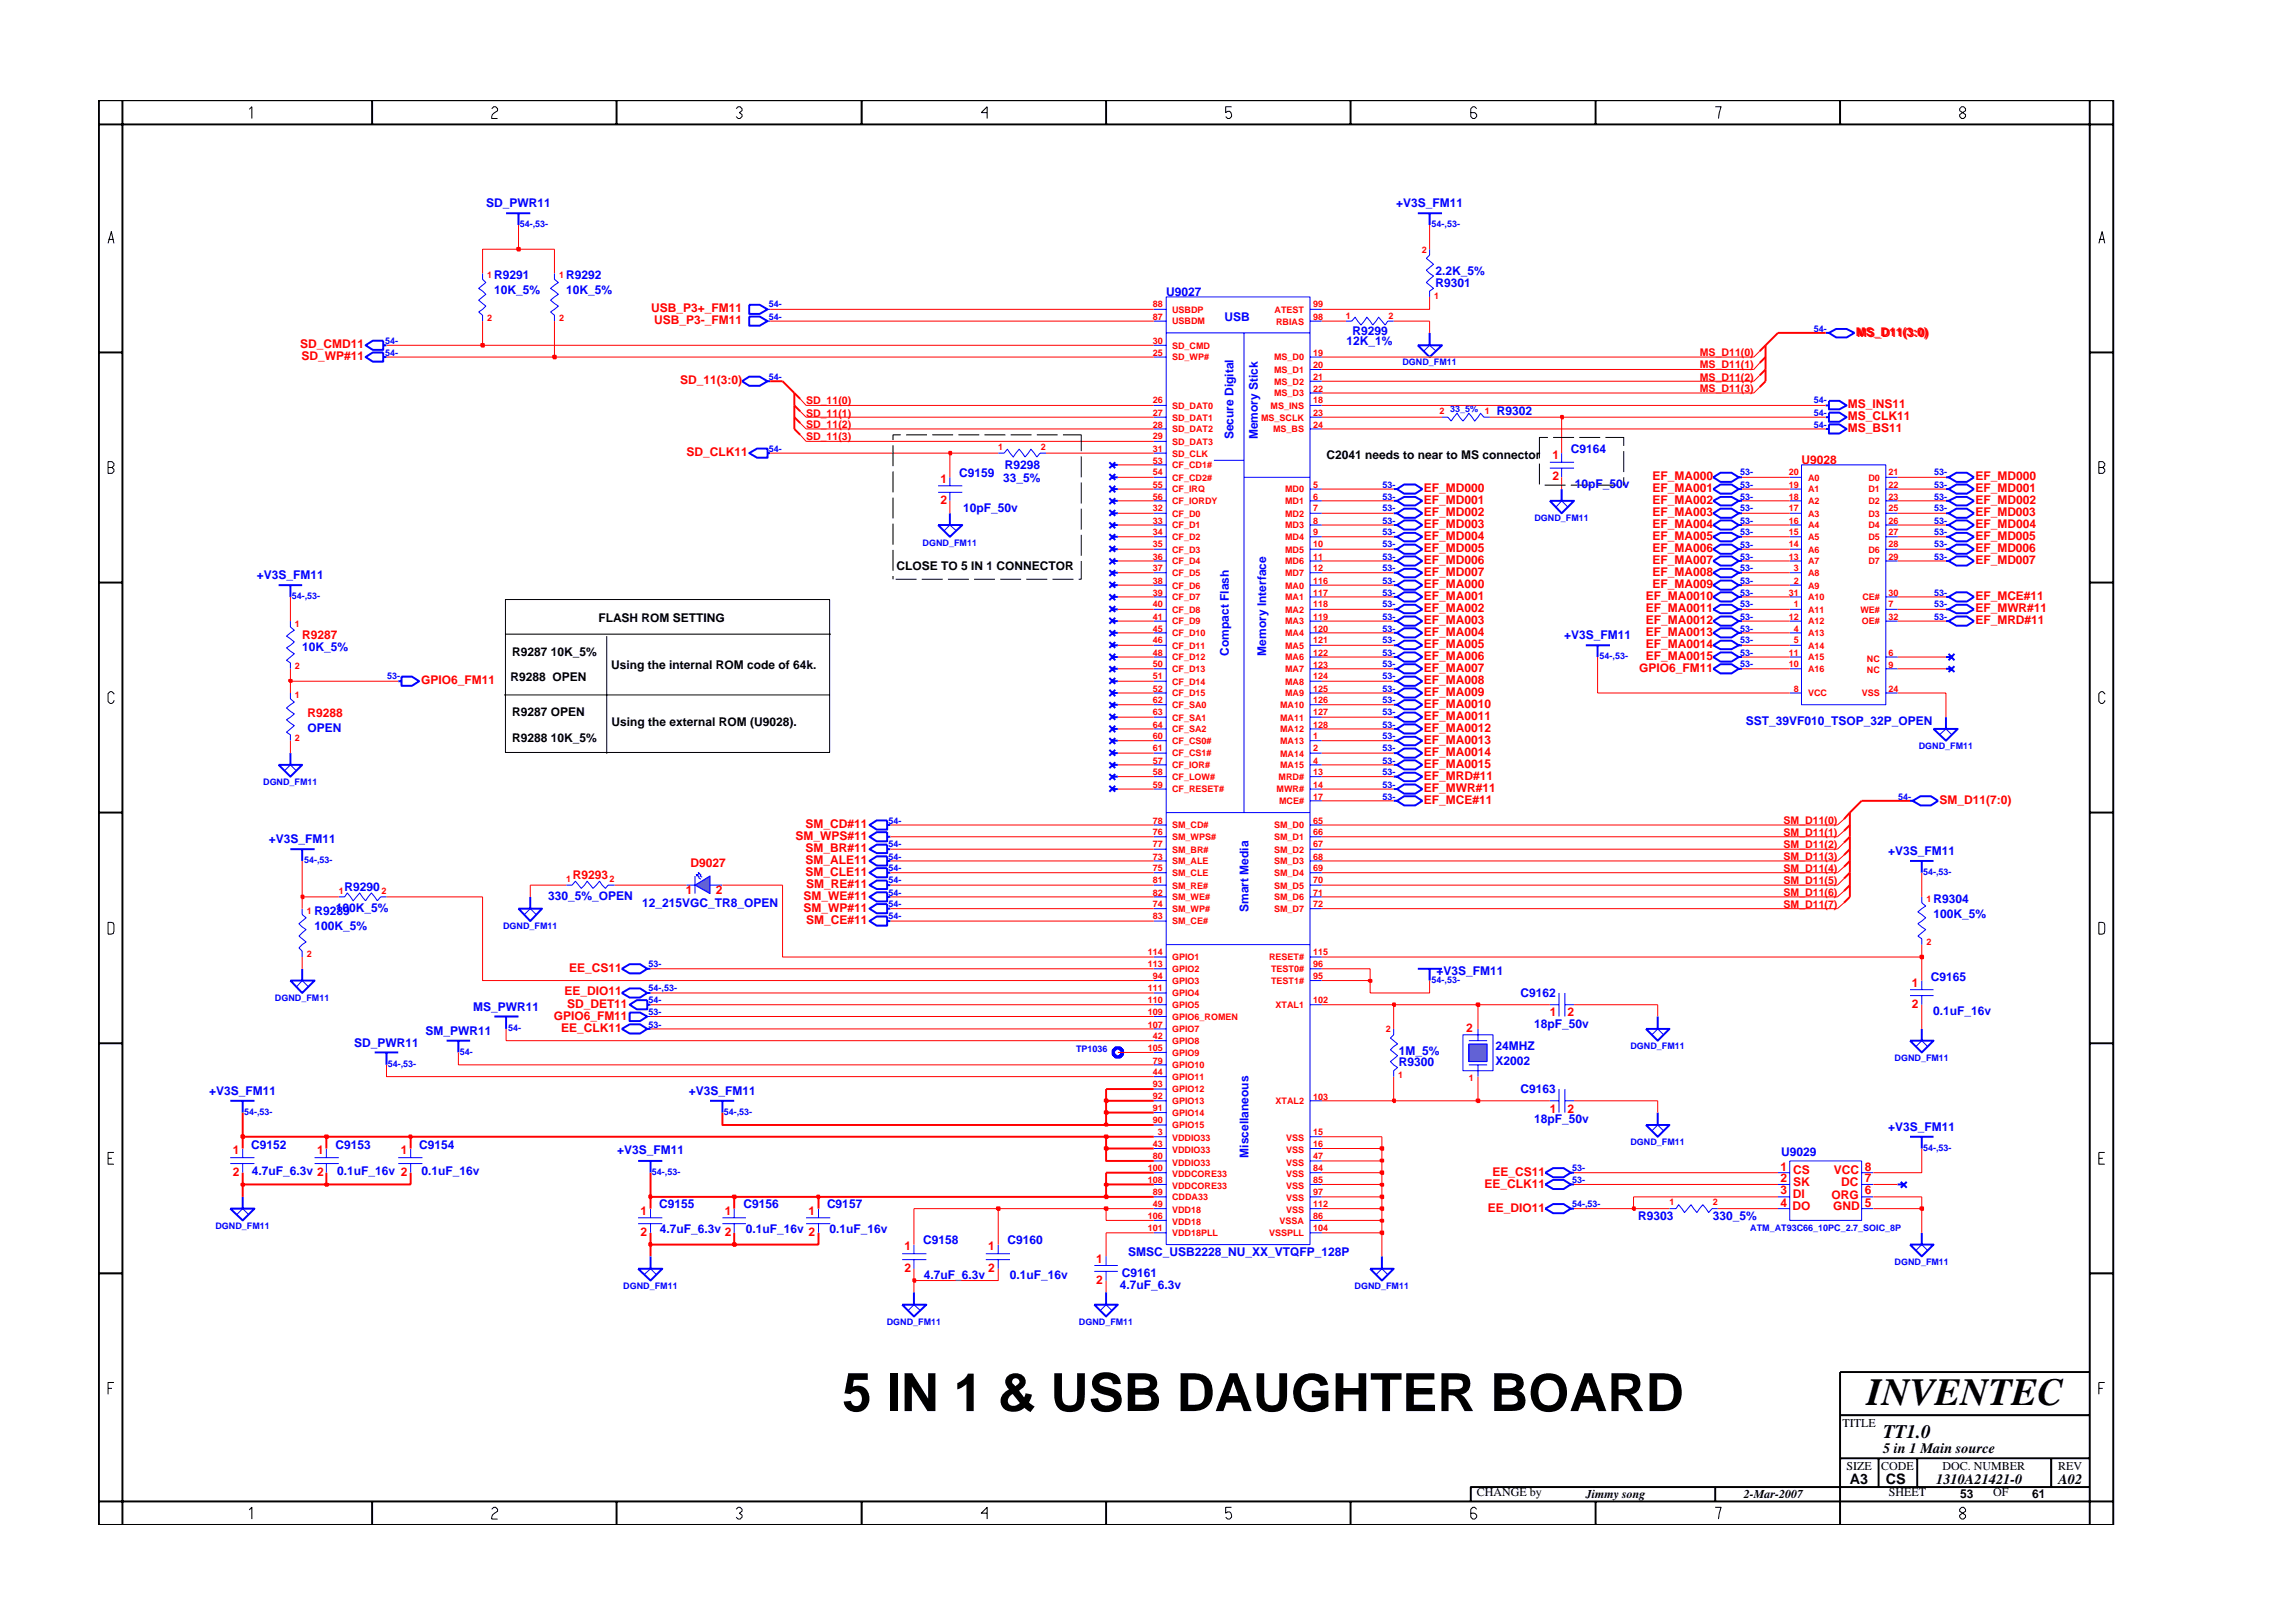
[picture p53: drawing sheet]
<svg xmlns="http://www.w3.org/2000/svg" width="297mm" height="210mm" viewBox="0 0 297 210" stroke-linecap="round" stroke-linejoin="round" font-family="sans-serif">
<defs><g id="words">
<text font-size="6.8" x="109.1" y="182.8">5 IN 1 &amp; USB DAUGHTER BOARD</text>
<text font-size="5" x="241.8" y="182">INVENTEC</text>
<text font-size="2.5" x="244" y="186.3">TT1.0</text>
<g font-size="1.9">
<text x="244" y="188.2">5 in 1 Main source</text>
<text x="239.6" y="192.2">A3</text>
<text x="244.3" y="192.3">CS</text>
<text x="250.8" y="192.2">1310A21421-0</text>
<text x="266.6" y="192.2">A02</text>
</g>
<g font-size="1.6" fill="#00f">
<text x="63" y="26.9">SD_PWR11</text>
<text x="180.9" y="26.9">+V3S_FM11</text>
<text x="186" y="35.6">2.2K_5%</text>
<text x="64" y="38.1">10K_5%</text>
<text x="64" y="36.2">R9291</text>
<text x="73.4" y="38.1">10K_5%</text>
<text x="73.4" y="36.2">R9292</text>
<text x="151.1" y="38.3">U9027</text>
<text x="158.6" y="41.6">USB</text>
<text x="186" y="37.2">R9301</text>
<text x="174.4" y="44.7">12K_1%</text>
<text x="175.2" y="43.5">R9299</text>
<text x="193.9" y="53.8">R9302</text>
<text x="159.8" y="56.9" transform="rotate(-90 159.8 56.9)">Secure Digital</text>
<text x="162.9" y="56.9" transform="rotate(-90 162.9 56.9)">Memory Stick</text>
<text x="203.5" y="58.7">C9164</text>
<text x="124.2" y="61.8">C9159</text>
<text x="129.9" y="62.4">33_5%</text>
<text x="130.2" y="60.8">R9298</text>
<text x="204" y="63.2">10pF_50v</text>
<text x="124.8" y="66.3">10pF_50v</text>
<text x="33.3" y="75">+V3S_FM11</text>
<text x="202.6" y="82.7">+V3S_FM11</text>
<text x="39.1" y="84.4">10K_5%</text>
<text x="159.2" y="84.9" transform="rotate(-90 159.2 84.9)">Compact Flash</text>
<text x="164" y="84.9" transform="rotate(-90 164 84.9)">Memory Interface</text>
<text x="39.8" y="94.9">OPEN</text>
<text x="226.2" y="93.9">SST_39VF010_TSOP_32P_OPEN</text>
<text x="34.8" y="109.2">+V3S_FM11</text>
<text x="244.6" y="110.8">+V3S_FM11</text>
<text x="40.8" y="118.5">R9289</text>
<text x="43.5" y="118.1">100K_5%</text>
<text x="44.6" y="115.4">R9290</text>
<text x="71" y="116.6">330_5%_OPEN</text>
<text x="83.2" y="117.5">12_215VGC_TR8_OPEN</text>
<text x="161.7" y="118.1" transform="rotate(-90 161.7 118.1)">Smart Media</text>
<text x="250.5" y="118.9">100K_5%</text>
<text x="250.5" y="117">R9304</text>
<text x="40.8" y="120.4">100K_5%</text>
<text x="61.3" y="130.9">MS_PWR11</text>
<text x="186.1" y="126.3">+V3S_FM11</text>
<text x="197" y="129.2">C9162</text>
<text x="250.1" y="127.1">C9165</text>
<text x="250.4" y="131.5">0.1uF_16v</text>
<text x="45.9" y="135.6">SD_PWR11</text>
<text x="55.1" y="134.1">SM_PWR11</text>
<text x="181.2" y="136.7">1M_5%</text>
<text x="193.7" y="136">24MHZ</text>
<text x="193.7" y="137.9">X2002</text>
<text x="198.8" y="133.1">18pF_50v</text>
<text x="27.1" y="141.8">+V3S_FM11</text>
<text x="89.2" y="141.8">+V3S_FM11</text>
<text x="181.2" y="138.1">R9300</text>
<text x="197" y="141.7">C9163</text>
<text x="32.5" y="148.8">C9152</text>
<text x="43.5" y="148.8">C9153</text>
<text x="54.3" y="148.8">C9154</text>
<text x="79.9" y="149.5">+V3S_FM11</text>
<text x="161.7" y="150" transform="rotate(-90 161.7 150)">Miscellaneous</text>
<text x="198.8" y="145.5">18pF_50v</text>
<text x="230.7" y="149.8">U9029</text>
<text x="244.6" y="146.5">+V3S_FM11</text>
<text x="32.6" y="152.2">4.7uF_6.3v 2</text>
<text x="43.7" y="152.2">0.1uF_16v 2</text>
<text x="54.6" y="152.2">0.1uF_16v</text>
<text x="85.4" y="156.6">C9155</text>
<text x="85.5" y="159.8">4.7uF_6.3v 2</text>
<text x="96.3" y="156.6">C9156</text>
<text x="96.6" y="159.8">0.1uF_16v 2</text>
<text x="107.1" y="156.6">C9157</text>
<text x="107.4" y="159.8">0.1uF_16v</text>
<text x="119.6" y="161.2">C9158</text>
<text x="130.5" y="161.2">C9160</text>
<text x="212.2" y="158.1">R9303</text>
<text x="221.9" y="158">330_5%</text>
<text x="119.7" y="165.7">4.7uF_6.3v</text>
<text x="130.8" y="165.7">0.1uF_16v</text>
<text x="145.1" y="167">4.7uF_6.3v</text>
<text x="145.3" y="165.4">C9161</text>
<text x="146.2" y="162.8">SMSC_USB2228_NU_XX_VTQFP_128P</text>
</g>
<g font-size="1.6" fill="#f00">
<text x="84.3" y="40.4">USB_P3+_FM11</text>
<text x="38.9" y="45.1">SD_CMD11</text>
<text x="39.1" y="46.7">SD_WP#11</text>
<text x="84.7" y="42">USB_P3-_FM11</text>
<text x="240.4" y="43.5">MS_D11(3:0)</text>
<text x="88.1" y="49.8">SD_11(3:0)</text>
<text x="239.4" y="52.8">MS_INS11</text>
<text x="88.9" y="59.1">SD_CLK11</text>
<text x="201.1" y="59.5">1</text>
<text x="239.4" y="54.5">MS_CLK11</text>
<text x="239.4" y="56">MS_BS11</text>
<text x="121.8" y="62.6">1</text>
<text x="121.8" y="65.3">2</text>
<text x="184.4" y="63.8">EF_MD000</text>
<text x="184.4" y="65.3">EF_MD001</text>
<text x="201.1" y="62.2">2</text>
<text x="214.1" y="62.2">EF_MA000</text>
<text x="214.1" y="65.3">EF_MA002</text>
<text x="214.1" y="63.8">EF_MA001</text>
<text x="233.4" y="60.1">U9028</text>
<text x="255.9" y="63.8">EF_MD001</text>
<text x="255.9" y="62.2">EF_MD000</text>
<text x="255.9" y="65.3">EF_MD002</text>
<text x="184.4" y="66.8">EF_MD002</text>
<text x="184.4" y="70">EF_MD004</text>
<text x="184.4" y="71.5">EF_MD005</text>
<text x="184.4" y="68.4">EF_MD003</text>
<text x="214.1" y="70">EF_MA005</text>
<text x="214.1" y="71.5">EF_MA006</text>
<text x="214.1" y="68.4">EF_MA004</text>
<text x="214.1" y="66.8">EF_MA003</text>
<text x="255.9" y="71.5">EF_MD006</text>
<text x="255.9" y="70">EF_MD005</text>
<text x="255.9" y="66.8">EF_MD003</text>
<text x="255.9" y="68.4">EF_MD004</text>
<text x="184.4" y="73.1">EF_MD006</text>
<text x="184.4" y="74.6">EF_MD007</text>
<text x="184.4" y="77.7">EF_MA001</text>
<text x="184.4" y="76.2">EF_MA000</text>
<text x="213.2" y="77.7">EF_MA0010</text>
<text x="214.1" y="76.2">EF_MA009</text>
<text x="214.1" y="74.6">EF_MA008</text>
<text x="214.1" y="73.1">EF_MA007</text>
<text x="255.9" y="73.1">EF_MD007</text>
<text x="255.9" y="77.7">EF_MCE#11</text>
<text x="39.1" y="82.7">R9287</text>
<text x="184.4" y="80.9">EF_MA003</text>
<text x="184.4" y="82.4">EF_MA004</text>
<text x="184.4" y="79.3">EF_MA002</text>
<text x="184.4" y="83.9">EF_MA005</text>
<text x="213.2" y="80.9">EF_MA0012</text>
<text x="213.2" y="83.9">EF_MA0014</text>
<text x="213.2" y="82.4">EF_MA0013</text>
<text x="213.2" y="79.3">EF_MA0011</text>
<text x="255.9" y="79.3">EF_MWR#11</text>
<text x="255.9" y="80.9">EF_MRD#11</text>
<text x="54.6" y="88.6">GPIO6_FM11</text>
<text x="184.4" y="85.5">EF_MA006</text>
<text x="184.4" y="87.1">EF_MA007</text>
<text x="184.4" y="88.6">EF_MA008</text>
<text x="212.4" y="87.1">GPIO6_FM11</text>
<text x="213.2" y="85.5">EF_MA0015</text>
<text x="39.8" y="92.9">R9288</text>
<text x="184.4" y="90.2">EF_MA009</text>
<text x="184.4" y="91.7">EF_MA0010</text>
<text x="184.4" y="93.2">EF_MA0011</text>
<text x="184.4" y="94.8">EF_MA0012</text>
<text x="184.4" y="96.4">EF_MA0013</text>
<text x="184.4" y="97.9">EF_MA0014</text>
<text x="184.4" y="99.5">EF_MA0015</text>
<text x="184.4" y="101">EF_MRD#11</text>
<text x="104.4" y="107.3">SM_CD#11</text>
<text x="184.4" y="102.6">EF_MWR#11</text>
<text x="184.4" y="104.2">EF_MCE#11</text>
<text x="251.2" y="104.2">SM_D11(7:0)</text>
<text x="74.2" y="113.8">R9293</text>
<text x="89.4" y="112.4">D9027</text>
<text x="103.1" y="108.8">SM_WPS#11</text>
<text x="104.4" y="113.5">SM_CLE11</text>
<text x="104.4" y="111.9">SM_ALE11</text>
<text x="104.4" y="110.3">SM_BR#11</text>
<text x="88.8" y="115.8">1</text>
<text x="92.7" y="115.8">2</text>
<text x="104.1" y="118.1">SM_WP#11</text>
<text x="104.1" y="116.6">SM_WE#11</text>
<text x="104.4" y="119.7">SM_CE#11</text>
<text x="104.4" y="115">SM_RE#11</text>
<text x="73.7" y="125.9">EE_CS11</text>
<text x="73.1" y="129">EE_DIO11</text>
<text x="73.5" y="130.6">SD_DET11</text>
<text x="200.8" y="131.7">1</text>
<text x="203" y="131.7">2</text>
<text x="247.7" y="127.9">1</text>
<text x="247.7" y="130.6">2</text>
<text x="71.7" y="132.1">GPIO6_FM11</text>
<text x="72.7" y="133.7">EE_CLK11</text>
<text x="189.9" y="133.7">2</text>
<text x="30.2" y="149.5">1</text>
<text x="41.1" y="149.6">1</text>
<text x="51.9" y="149.5">1</text>
<text x="200.8" y="144.1">1</text>
<text x="203" y="144.1">2</text>
<text x="30.2" y="152.3">2</text>
<text x="192.3" y="153.9">EE_CLK11</text>
<text x="193.4" y="152.3">EE_CS11</text>
<text x="230.7" y="151.7">1</text>
<text x="230.7" y="153.2">2</text>
<text x="230.7" y="154.7">3</text>
<text x="232.3" y="155.2">DI</text>
<text x="232.3" y="152.1">CS</text>
<text x="232.3" y="153.7">SK</text>
<text x="237.3" y="155.3">ORG</text>
<text x="237.6" y="152.1">VCC</text>
<text x="238.5" y="153.7">DC</text>
<text x="241.6" y="153.2">7</text>
<text x="241.6" y="154.7">6</text>
<text x="241.6" y="151.7">8</text>
<text x="83" y="157.3">1</text>
<text x="83" y="160.1">2</text>
<text x="93.9" y="157.3">1</text>
<text x="104.7" y="157.3">1</text>
<text x="117.2" y="162">1</text>
<text x="128" y="162">1</text>
<text x="192.8" y="157">EE_DIO11</text>
<text x="230.7" y="156.4">4</text>
<text x="232.2" y="156.7">DO</text>
<text x="237.5" y="156.7">GND</text>
<text x="241.6" y="156.3">5</text>
<text x="117.2" y="164.8">2</text>
<text x="128" y="164.8">2</text>
<text x="142" y="163.6">1</text>
<text x="142" y="166.3">2</text>
</g>
<g font-size="1.6">
<text x="171.8" y="59.5">C2041 needs to near to MS connector</text>
<text x="116.1" y="73.8">CLOSE TO 5 IN 1 CONNECTOR</text>
<text x="77.5" y="80.6">FLASH ROM SETTING</text>
<text x="66.1" y="88.2">R9288 OPEN</text>
<text x="66.3" y="84.9">R9287 10K_5%</text>
<text x="79.2" y="86.7">Using the internal ROM code of 64k.</text>
<text x="66.4" y="92.8">R9287 OPEN</text>
<text x="79.2" y="94.1">Using the external ROM (U9028).</text>
<text x="66.3" y="96.1">R9288 10K_5%</text>
<text x="238.7" y="184.8">TITLE</text>
<text x="239.2" y="190.4">SIZE</text>
<text x="243.7" y="190.4">CODE</text>
<text x="251.6" y="190.4">DOC. NUMBER</text>
<text x="266.6" y="190.4">REV</text>
<text x="191.3" y="193.9">CHANGE by</text>
<text x="205.4" y="194.1">Jimmy song</text>
<text x="225.9" y="194.1">2-Mar-2007</text>
<text x="244.7" y="193.9">SHEET</text>
<text x="253.9" y="194.1">53</text>
<text x="258.2" y="193.9">OF</text>
<text x="263.3" y="194.1">61</text>
</g>
<g font-size="1.4" fill="#f00">
<text x="220.2" y="47.7">MS_D11(1)</text>
<text x="220.2" y="46.2">MS_D11(0)</text>
<text x="104.4" y="54">SD_11(1)</text>
<text x="104.4" y="52.4">SD_11(0)</text>
<text x="220.2" y="50.8">MS_D11(3)</text>
<text x="220.2" y="49.3">MS_D11(2)</text>
<text x="104.4" y="57">SD_11(3)</text>
<text x="104.4" y="55.5">SD_11(2)</text>
<text x="231" y="106.8">SM_D11(0)</text>
<text x="231" y="113">SM_D11(4)</text>
<text x="231" y="111.4">SM_D11(3)</text>
<text x="231" y="109.8">SM_D11(2)</text>
<text x="231" y="108.3">SM_D11(1)</text>
<text x="231" y="117.6">SM_D11(7)</text>
<text x="231" y="116.1">SM_D11(6)</text>
<text x="231" y="114.5">SM_D11(5)</text>
</g>
<g font-size="1.2" fill="#00f">
<text x="67.3" y="29.4">54-,53-</text>
<text x="185.4" y="29.4">54-,53-</text>
<text x="99.6" y="39.8">54-</text>
<text x="99.6" y="41.4">54-</text>
<text x="49.9" y="46.1">54-</text>
<text x="49.9" y="44.6">54-</text>
<text x="181.7" y="47.3">DGND_FM11</text>
<text x="235" y="43">54-</text>
<text x="99.6" y="49.2">54-</text>
<text x="187.9" y="53.4">33_5%</text>
<text x="235" y="52.3">54-</text>
<text x="235" y="53.9">54-</text>
<text x="99.6" y="58.5">54-</text>
<text x="235" y="55.4">54-</text>
<text x="179.1" y="64.7">53-</text>
<text x="179.1" y="63.2">53-</text>
<text x="225.4" y="64.7">53-</text>
<text x="225.4" y="63.2">53-</text>
<text x="225.4" y="61.6">53-</text>
<text x="250.6" y="64.7">53-</text>
<text x="250.6" y="61.6">53-</text>
<text x="250.6" y="63.2">53-</text>
<text x="119.5" y="70.7">DGND_FM11</text>
<text x="179.1" y="69.4">53-</text>
<text x="179.1" y="66.2">53-</text>
<text x="179.1" y="70.9">53-</text>
<text x="179.1" y="67.8">53-</text>
<text x="198.8" y="67.5">DGND_FM11</text>
<text x="225.4" y="66.2">53-</text>
<text x="225.4" y="67.8">53-</text>
<text x="225.4" y="69.4">53-</text>
<text x="225.4" y="71">53-</text>
<text x="250.6" y="70.9">53-</text>
<text x="250.6" y="66.2">53-</text>
<text x="250.6" y="67.8">53-</text>
<text x="250.6" y="69.4">53-</text>
<text x="37.8" y="77.6">54-,53-</text>
<text x="179.1" y="74">53-</text>
<text x="179.1" y="72.5">53-</text>
<text x="179.1" y="75.6">53-</text>
<text x="179.1" y="77.2">53-</text>
<text x="225.4" y="74">53-</text>
<text x="225.4" y="77.2">53-</text>
<text x="225.4" y="75.6">53-</text>
<text x="225.4" y="72.5">53-</text>
<text x="250.6" y="72.5">53-</text>
<text x="250.6" y="77.2">53-</text>
<text x="179.1" y="78.7">53-</text>
<text x="179.1" y="83.3">53-</text>
<text x="179.1" y="81.8">53-</text>
<text x="179.1" y="80.3">53-</text>
<text x="225.4" y="83.3">53-</text>
<text x="225.4" y="81.8">53-</text>
<text x="225.4" y="80.3">53-</text>
<text x="225.4" y="78.7">53-</text>
<text x="250.6" y="78.7">53-</text>
<text x="250.6" y="80.3">53-</text>
<text x="50.2" y="88">53-</text>
<text x="179.1" y="86.5">53-</text>
<text x="179.1" y="88">53-</text>
<text x="179.1" y="84.9">53-</text>
<text x="179.1" y="89.6">53-</text>
<text x="207.2" y="85.4">54-,53-</text>
<text x="225.4" y="84.9">53-</text>
<text x="225.4" y="86.5">53-</text>
<text x="179.1" y="94.3">53-</text>
<text x="179.1" y="95.8">53-</text>
<text x="179.1" y="91.1">53-</text>
<text x="179.1" y="92.7">53-</text>
<text x="34.1" y="101.7">DGND_FM11</text>
<text x="179.1" y="100.4">53-</text>
<text x="179.1" y="97.3">53-</text>
<text x="179.1" y="98.9">53-</text>
<text x="248.6" y="97.1">DGND_FM11</text>
<text x="115.1" y="106.7">54-</text>
<text x="179.1" y="102.1">53-</text>
<text x="179.1" y="103.6">53-</text>
<text x="245.9" y="103.6">54-</text>
<text x="39.4" y="111.8">54-,53-</text>
<text x="115.1" y="112.9">54-</text>
<text x="115.1" y="109.8">54-</text>
<text x="115.1" y="111.4">54-</text>
<text x="249.1" y="113.3">54-,53-</text>
<text x="115.1" y="116">54-</text>
<text x="115.1" y="117.5">54-</text>
<text x="115.1" y="119.1">54-</text>
<text x="115.1" y="114.4">54-</text>
<text x="65.2" y="120.4">DGND_FM11</text>
<text x="84" y="125.3">53-</text>
<text x="35.6" y="129.7">DGND_FM11</text>
<text x="84" y="128.4">54-,53-</text>
<text x="84" y="130">54-</text>
<text x="84" y="131.5">53-</text>
<text x="185.4" y="127.4">54-,53-</text>
<text x="59.5" y="136.7">54-</text>
<text x="65.8" y="133.6">54-</text>
<text x="84" y="133.1">53-</text>
<text x="139.4" y="136.3">TP1036</text>
<text x="211.2" y="135.9">DGND_FM11</text>
<text x="245.4" y="137.5">DGND_FM11</text>
<text x="50.2" y="138.2">54-,53-</text>
<text x="31.6" y="144.4">54-,53-</text>
<text x="93.8" y="144.4">54-,53-</text>
<text x="211.2" y="148.3">DGND_FM11</text>
<text x="249.1" y="149.1">54-,53-</text>
<text x="84.4" y="152.2">54-,53-</text>
<text x="203.7" y="153.3">53-</text>
<text x="203.7" y="151.8">53-</text>
<text x="27.9" y="159.2">DGND_FM11</text>
<text x="203.7" y="156.4">54-,53-</text>
<text x="226.7" y="159.5">ATM_AT93C66_10PC_2.7_SOIC_8P</text>
<text x="80.7" y="166.9">DGND_FM11</text>
<text x="175.5" y="166.9">DGND_FM11</text>
<text x="245.4" y="163.9">DGND_FM11</text>
<text x="114.9" y="171.6">DGND_FM11</text>
<text x="139.8" y="171.6">DGND_FM11</text>
</g>
<g font-size="1.2" fill="#f00">
<text x="184.2" y="32.7">2</text>
<text x="63.1" y="36">1</text>
<text x="63.1" y="41.6">2</text>
<text x="72.4" y="36">1</text>
<text x="72.4" y="41.6">2</text>
<text x="149.4" y="41.4">87</text>
<text x="149.4" y="39.8">88</text>
<text x="151.8" y="40.5">USBDP</text>
<text x="165.1" y="40.5">ATEST</text>
<text x="170.1" y="41.4">98</text>
<text x="170.1" y="39.8">99</text>
<text x="174.4" y="41.3">1</text>
<text x="179.9" y="41.3">2</text>
<text x="185.8" y="38.7">1</text>
<text x="149.4" y="46.1">25</text>
<text x="149.4" y="44.6">30</text>
<text x="151.8" y="46.7">SD_WP#</text>
<text x="151.8" y="45.2">SD_CMD</text>
<text x="151.8" y="42">USBDM</text>
<text x="165.1" y="46.7">MS_D0</text>
<text x="165.3" y="42">RBIAS</text>
<text x="170.1" y="47.6">20</text>
<text x="170.1" y="46.1">19</text>
<text x="149.4" y="52.3">26</text>
<text x="149.4" y="53.9">27</text>
<text x="151.8" y="53">SD_DAT0</text>
<text x="164.6" y="53">MS_INS</text>
<text x="165.1" y="48.3">MS_D1</text>
<text x="165.1" y="49.8">MS_D2</text>
<text x="165.1" y="51.4">MS_D3</text>
<text x="170.1" y="49.2">21</text>
<text x="170.1" y="50.7">22</text>
<text x="170.1" y="52.3">18</text>
<text x="170.1" y="53.9">23</text>
<text x="186.5" y="53.6">2</text>
<text x="192.3" y="53.6">1</text>
<text x="129.3" y="58.3">1</text>
<text x="134.8" y="58.3">2</text>
<text x="149.4" y="55.4">28</text>
<text x="149.4" y="56.9">29</text>
<text x="149.4" y="58.5">31</text>
<text x="151.8" y="54.5">SD_DAT1</text>
<text x="151.8" y="56">SD_DAT2</text>
<text x="151.8" y="57.6">SD_DAT3</text>
<text x="151.8" y="59.1">SD_CLK</text>
<text x="163.4" y="54.5">MS_SCLK</text>
<text x="164.9" y="56">MS_BS</text>
<text x="170.1" y="55.4">24</text>
<text x="149.4" y="60.1">53</text>
<text x="149.4" y="61.6">54</text>
<text x="149.4" y="64.7">56</text>
<text x="149.4" y="63.2">55</text>
<text x="151.8" y="60.7">CF_CD1#</text>
<text x="151.8" y="62.3">CF_CD2#</text>
<text x="151.8" y="65.3">CF_IORDY</text>
<text x="151.8" y="63.8">CF_IRQ</text>
<text x="166.5" y="63.8">MD0</text>
<text x="166.5" y="65.3">MD1</text>
<text x="170.1" y="63.2">5</text>
<text x="170.1" y="64.7">6</text>
<text x="231.7" y="64.7">18</text>
<text x="231.7" y="61.6">20</text>
<text x="231.7" y="63.2">19</text>
<text x="234.2" y="63.8">A1</text>
<text x="234.2" y="65.3">A2</text>
<text x="234.2" y="62.3">A0</text>
<text x="242" y="63.8">D1</text>
<text x="242" y="65.3">D2</text>
<text x="242" y="62.3">D0</text>
<text x="244.6" y="63.2">22</text>
<text x="244.6" y="64.7">23</text>
<text x="244.6" y="61.6">21</text>
<text x="149.4" y="69.4">34</text>
<text x="149.4" y="70.9">35</text>
<text x="149.4" y="66.2">32</text>
<text x="149.4" y="67.8">33</text>
<text x="151.8" y="71.6">CF_D3</text>
<text x="151.8" y="66.9">CF_D0</text>
<text x="151.8" y="68.5">CF_D1</text>
<text x="151.8" y="70">CF_D2</text>
<text x="166.5" y="66.9">MD2</text>
<text x="166.5" y="68.5">MD3</text>
<text x="166.5" y="70">MD4</text>
<text x="166.5" y="71.6">MD5</text>
<text x="170.1" y="66.2">7</text>
<text x="170.1" y="67.8">8</text>
<text x="170.1" y="69.4">9</text>
<text x="170.1" y="70.9">10</text>
<text x="231.7" y="66.2">17</text>
<text x="231.7" y="67.8">16</text>
<text x="231.7" y="69.4">15</text>
<text x="231.7" y="70.9">14</text>
<text x="234.2" y="66.9">A3</text>
<text x="234.2" y="68.5">A4</text>
<text x="234.2" y="70">A5</text>
<text x="234.2" y="71.6">A6</text>
<text x="242" y="66.9">D3</text>
<text x="242" y="68.5">D4</text>
<text x="242" y="70">D5</text>
<text x="242" y="71.6">D6</text>
<text x="244.6" y="66.2">25</text>
<text x="244.6" y="67.8">26</text>
<text x="244.6" y="69.4">27</text>
<text x="244.6" y="70.9">28</text>
<text x="149.4" y="72.5">36</text>
<text x="149.4" y="74">37</text>
<text x="149.4" y="75.6">38</text>
<text x="149.4" y="77.2">39</text>
<text x="151.8" y="73.1">CF_D4</text>
<text x="151.8" y="74.6">CF_D5</text>
<text x="151.8" y="76.2">CF_D6</text>
<text x="151.8" y="77.8">CF_D7</text>
<text x="166.5" y="73.1">MD6</text>
<text x="166.5" y="74.6">MD7</text>
<text x="166.5" y="76.2">MA0</text>
<text x="166.5" y="77.8">MA1</text>
<text x="170.1" y="72.5">11</text>
<text x="170.1" y="74">12</text>
<text x="170.1" y="75.6">116</text>
<text x="170.1" y="77.2">117</text>
<text x="231.7" y="72.5">13</text>
<text x="231.7" y="77.2">31</text>
<text x="232.4" y="74">3</text>
<text x="232.4" y="75.6">2</text>
<text x="234.2" y="77.8">A10</text>
<text x="234.2" y="73.1">A7</text>
<text x="234.2" y="74.6">A8</text>
<text x="234.2" y="76.2">A9</text>
<text x="241.3" y="77.8">CE#</text>
<text x="242" y="73.1">D7</text>
<text x="244.6" y="72.5">29</text>
<text x="244.6" y="77.2">30</text>
<text x="38.2" y="81.2">1</text>
<text x="149.4" y="78.7">40</text>
<text x="149.4" y="80.3">41</text>
<text x="149.4" y="81.8">45</text>
<text x="149.4" y="83.3">46</text>
<text x="151.8" y="82.4">CF_D10</text>
<text x="151.8" y="79.4">CF_D8</text>
<text x="151.8" y="80.9">CF_D9</text>
<text x="166.5" y="79.4">MA2</text>
<text x="166.5" y="80.9">MA3</text>
<text x="166.5" y="82.4">MA4</text>
<text x="170.1" y="78.7">118</text>
<text x="170.1" y="80.3">119</text>
<text x="170.1" y="81.8">120</text>
<text x="170.1" y="83.3">121</text>
<text x="231.7" y="80.3">12</text>
<text x="232.4" y="78.7">1</text>
<text x="232.4" y="81.8">4</text>
<text x="232.4" y="83.3">5</text>
<text x="234.2" y="79.4">A11</text>
<text x="234.2" y="80.9">A12</text>
<text x="234.2" y="82.4">A13</text>
<text x="241" y="79.4">WE#</text>
<text x="241.2" y="80.9">OE#</text>
<text x="244.6" y="80.3">32</text>
<text x="244.6" y="78.7">7</text>
<text x="38.2" y="86.6">2</text>
<text x="149.4" y="84.9">48</text>
<text x="149.4" y="86.5">50</text>
<text x="149.4" y="88">51</text>
<text x="149.4" y="89.6">52</text>
<text x="151.8" y="84">CF_D11</text>
<text x="151.8" y="85.6">CF_D12</text>
<text x="151.8" y="87.1">CF_D13</text>
<text x="151.8" y="88.7">CF_D14</text>
<text x="166.5" y="84">MA5</text>
<text x="166.5" y="85.6">MA6</text>
<text x="166.5" y="87.1">MA7</text>
<text x="166.5" y="88.7">MA8</text>
<text x="170.1" y="84.9">122</text>
<text x="170.1" y="86.5">123</text>
<text x="170.1" y="88">124</text>
<text x="170.1" y="89.6">125</text>
<text x="231.7" y="86.5">10</text>
<text x="231.7" y="84.9">11</text>
<text x="232.4" y="89.6">8</text>
<text x="234.2" y="84">A14</text>
<text x="234.2" y="85.6">A15</text>
<text x="234.2" y="87.1">A16</text>
<text x="241.8" y="85.7">NC</text>
<text x="241.8" y="87.2">NC</text>
<text x="244.6" y="89.6">24</text>
<text x="244.6" y="86.5">9</text>
<text x="244.6" y="84.9">6</text>
<text x="38.2" y="90.5">1</text>
<text x="38.2" y="96">2</text>
<text x="149.4" y="95.8">60</text>
<text x="149.4" y="94.3">64</text>
<text x="149.4" y="91.1">62</text>
<text x="149.4" y="92.7">63</text>
<text x="151.8" y="91.7">CF_SA0</text>
<text x="151.8" y="93.3">CF_SA1</text>
<text x="151.8" y="94.9">CF_SA2</text>
<text x="151.8" y="90.2">CF_D15</text>
<text x="165.8" y="91.7">MA10</text>
<text x="165.8" y="93.3">MA11</text>
<text x="165.8" y="94.9">MA12</text>
<text x="166.5" y="90.2">MA9</text>
<text x="170.1" y="91.1">126</text>
<text x="170.1" y="92.7">127</text>
<text x="170.1" y="94.3">128</text>
<text x="170.1" y="95.8">1</text>
<text x="234.2" y="90.2">VCC</text>
<text x="241.2" y="90.2">VSS</text>
<text x="149.4" y="97.3">61</text>
<text x="149.4" y="98.9">57</text>
<text x="149.4" y="100.4">58</text>
<text x="151.8" y="96.4">CF_CS0#</text>
<text x="151.8" y="98">CF_CS1#</text>
<text x="151.8" y="99.5">CF_IOR#</text>
<text x="151.8" y="101.1">CF_LOW#</text>
<text x="165.6" y="101.1">MRD#</text>
<text x="165.8" y="96.4">MA13</text>
<text x="165.8" y="98">MA14</text>
<text x="165.8" y="99.5">MA15</text>
<text x="170.1" y="100.4">13</text>
<text x="170.1" y="97.3">2</text>
<text x="170.1" y="98.9">4</text>
<text x="149.4" y="106.7">78</text>
<text x="149.4" y="102.1">59</text>
<text x="151.8" y="107.3">SM_CD#</text>
<text x="151.8" y="102.7">CF_RESET#</text>
<text x="165.1" y="107.3">SM_D0</text>
<text x="165.4" y="102.7">MWR#</text>
<text x="165.7" y="104.2">MCE#</text>
<text x="170.1" y="106.7">65</text>
<text x="170.1" y="102.1">14</text>
<text x="170.1" y="103.6">17</text>
<text x="149.4" y="111.4">73</text>
<text x="149.4" y="109.8">77</text>
<text x="149.4" y="112.9">75</text>
<text x="149.4" y="108.2">76</text>
<text x="151.8" y="108.8">SM_WPS#</text>
<text x="151.8" y="112">SM_ALE</text>
<text x="151.8" y="110.4">SM_BR#</text>
<text x="151.8" y="113.5">SM_CLE</text>
<text x="165.1" y="108.8">SM_D1</text>
<text x="165.1" y="110.4">SM_D2</text>
<text x="165.1" y="112">SM_D3</text>
<text x="165.1" y="113.5">SM_D4</text>
<text x="170.1" y="108.2">66</text>
<text x="170.1" y="109.8">67</text>
<text x="170.1" y="111.4">68</text>
<text x="170.1" y="112.9">69</text>
<text x="39.7" y="118.4">1</text>
<text x="43.9" y="115.8">1</text>
<text x="49.4" y="115.8">2</text>
<text x="73.3" y="114.2">1</text>
<text x="79" y="114.2">2</text>
<text x="149.4" y="114.4">81</text>
<text x="149.4" y="116">82</text>
<text x="149.4" y="117.5">74</text>
<text x="149.4" y="119.1">83</text>
<text x="151.8" y="115.1">SM_RE#</text>
<text x="151.8" y="116.6">SM_WE#</text>
<text x="151.8" y="118.2">SM_WP#</text>
<text x="151.8" y="119.8">SM_CE#</text>
<text x="165.1" y="115.1">SM_D5</text>
<text x="165.1" y="116.6">SM_D6</text>
<text x="165.1" y="118.2">SM_D7</text>
<text x="170.1" y="114.4">70</text>
<text x="170.1" y="116">71</text>
<text x="170.1" y="117.5">72</text>
<text x="249.5" y="116.9">1</text>
<text x="39.7" y="124">2</text>
<text x="148.7" y="123.7">114</text>
<text x="148.7" y="125.3">113</text>
<text x="151.8" y="124.4">GPIO1</text>
<text x="151.8" y="125.9">GPIO2</text>
<text x="164.4" y="124.4">RESET#</text>
<text x="164.7" y="125.9">TEST0#</text>
<text x="170.1" y="123.7">115</text>
<text x="170.1" y="125.3">96</text>
<text x="249.5" y="122.4">2</text>
<text x="148.7" y="131.5">109</text>
<text x="148.7" y="128.4">111</text>
<text x="148.7" y="130">110</text>
<text x="149.4" y="126.9">94</text>
<text x="151.8" y="130.6">GPIO5</text>
<text x="151.8" y="127.5">GPIO3</text>
<text x="151.8" y="129.1">GPIO4</text>
<text x="164.7" y="127.5">TEST1#</text>
<text x="165.2" y="130.6">XTAL1</text>
<text x="170.1" y="130">102</text>
<text x="170.1" y="126.9">95</text>
<text x="148.7" y="133.1">107</text>
<text x="148.7" y="136.2">105</text>
<text x="149.4" y="134.6">42</text>
<text x="149.4" y="137.8">79</text>
<text x="151.8" y="132.1">GPIO6_ROMEN</text>
<text x="151.8" y="133.7">GPIO7</text>
<text x="151.8" y="135.3">GPIO8</text>
<text x="151.8" y="136.8">GPIO9</text>
<text x="179.5" y="133.7">2</text>
<text x="149.4" y="139.3">44</text>
<text x="149.4" y="140.8">93</text>
<text x="149.4" y="142.4">92</text>
<text x="149.4" y="144">91</text>
<text x="151.8" y="138.4">GPIO10</text>
<text x="151.8" y="139.9">GPIO11</text>
<text x="151.8" y="141.5">GPIO12</text>
<text x="151.8" y="143">GPIO13</text>
<text x="165.2" y="143">XTAL2</text>
<text x="170.1" y="142.4">103</text>
<text x="181.1" y="139.6">1</text>
<text x="190.3" y="140">1</text>
<text x="149.4" y="148.6">43</text>
<text x="149.4" y="145.5">90</text>
<text x="150" y="147.1">3</text>
<text x="151.8" y="147.9">VDDIO33</text>
<text x="151.8" y="149.4">VDDIO33</text>
<text x="151.8" y="144.6">GPIO14</text>
<text x="151.8" y="146.2">GPIO15</text>
<text x="166.6" y="147.9">VSS</text>
<text x="166.6" y="149.4">VSS</text>
<text x="170.1" y="147.1">15</text>
<text x="170.1" y="148.6">16</text>
<text x="148.7" y="151.8">100</text>
<text x="148.7" y="153.3">108</text>
<text x="149.4" y="154.8">89</text>
<text x="149.4" y="150.1">80</text>
<text x="151.8" y="152.5">VDDCORE33</text>
<text x="151.8" y="154">VDDCORE33</text>
<text x="151.8" y="155.5">CDDA33</text>
<text x="151.8" y="151">VDDIO33</text>
<text x="166.6" y="154">VSS</text>
<text x="166.6" y="155.6">VSS</text>
<text x="166.6" y="151">VSS</text>
<text x="166.6" y="152.5">VSS</text>
<text x="170.1" y="153.3">85</text>
<text x="170.1" y="154.8">97</text>
<text x="170.1" y="150.1">47</text>
<text x="170.1" y="151.8">84</text>
<text x="148.7" y="159.5">101</text>
<text x="148.7" y="157.9">106</text>
<text x="149.4" y="156.4">49</text>
<text x="151.8" y="160.1">VDD18PLL</text>
<text x="151.8" y="158.7">VDD18</text>
<text x="151.8" y="157.2">VDD18</text>
<text x="164.4" y="160.1">VSSPLL</text>
<text x="165.8" y="158.5">VSSA</text>
<text x="166.6" y="157.2">VSS</text>
<text x="170.1" y="157.9">86</text>
<text x="170.1" y="159.5">104</text>
<text x="170.1" y="156.4">112</text>
<text x="216.3" y="156.2">1</text>
<text x="221.9" y="156.2">2</text>
</g>
</g></defs>
<g fill="none" stroke="#00f" stroke-width=".25">
<path d="M65.6 27.6h3.1M67.2 27.6v1.6M96.1 49.4l1-.6h1.3l1 .6-1 .6h-1.3zM97.1 41h1.3l1 .6-1 .6h-1.3zM99.4 49.4h.4M36.1 75.8h3M37.6 75.8v1.5M143.7 73.9l.8 .7M143.7 64.5l.8 .8M143.7 77l.8 .8M143.7 72.3l.8 .8M144 74.2h.8"/>
<path d="M144 64.9h.8M144 77.3h.8M144 72.7h.8M144.5 73.9l-.8 .7M144.5 64.5l-.8 .8M144.5 77l-.8 .8M144.5 72.3l-.8 .8M180.5 74.2h.5M181 74.2l.9-.5h1.4l1 .5-1 .6h-1.4zM221.9 64.9l1-.5h1.4l.9 .5-.9 .6h-1.4zM225.2 64.9h.5M252.1 68h.3"/>
<path d="M252.1 64.9h.3M252.1 69.5h.3M252.4 68l1-.6h1.4l.9 .6-.9 .6h-1.4zM252.4 64.9l1-.5h1.4l.9 .5-.9 .6h-1.4zM252.4 69.5l1-.5h1.4l.9 .5-.9 .6h-1.4zM143.7 95.6l.8 .8M143.7 91l.8 .7M144 96h.8M144 91.3h.8M144.5 95.6l-.8 .8M144.5 91l-.8 .7M180.5 97.6h.5"/>
<path d="M181 97.6l.9-.6h1.4l1 .6-1 .6h-1.4zM205.4 83.6h3.2M207 83.6v1.5M221.9 86.6l1-.6h1.4l.9 .6-.9 .6h-1.4zM225.2 86.6h.5M180.5 103.7h.5M181 103.7l.9-.5h1.4l1 .5-1 .6h-1.4zM80.5 133.3l1.1-.6h1.3l.9 .6-.9 .6h-1.3zM83.8 133.3h.5M213.2 133.3h3.1l-1.6 1.5zM214.7 131.7v1.6M247.4 134.8h3.1l-1.6 1.5z"/>
<path d="M248.9 133.3v1.5"/>
</g>
<g fill="none" stroke="#00f" stroke-width=".13">
<path d="M185.2 32.3v.7l-.4 .5 .9 .7-.9 .8 .9 .8-.9 .8 .9 .8-.5 .3v.8M99.4 41.6h.4M129.3 58.7h.8l.4-.5 .8 1 .7-1 .8 1 .7-1 .8 1 .4-.5h.8M174.4 41.6h.7l.4-.5 .8 1 .8-1 .7 1 .8-1 .8 1 .4-.5h.7M37.6 89.8v.7l.5 .5-1 .7 1 .8-1 .7 1 .8-1 .9 .5 .3v.8M37.6 80.5v.7l.5 .4-1 .8 1 .8-1 .7 1 .8-1 .8 .5 .4v.7M39.1 117.7v.8l.6 .4-1 .8 1 .7-1 .9 1 .7-1 .8 .4 .4v.8M248.9 116.2v.8l.6 .4-1.1 .7 1.1 .8-1.1 .8 1.1 .7-1.1 .9 .5 .3v.8M180.5 133.3v.8l-.4 .4 .9 .7-.9 .8 .9 .8-.9 .7 .9 .8-.5 .4v.8M189.5 134.1h3.9v4.6h-3.9zM190.3 138h2.3M190.3 134.8h2.3"/>
<path d="M191.5 133.3v1.5M191.5 138v1.5M214 134.1l.7-.8 .8 .8M247.4 128.2h3.1M247.4 129h3.1M248.2 135.6l.7-.8 .8 .8M248.9 127v1.2M248.9 129v1.2M29.8 150h3.2M29.8 150.7h3.2M31.4 148.8v1.2M31.4 150.7v1.2"/>
<path d="M82.7 157.8h3.1M82.7 158.5h3.1M84.3 156.6v1.2M84.3 158.5v1.2M93.6 157.8h3M93.6 158.5h3M95.1 156.6v1.2M95.1 158.5v1.2M104.4 157.8h3.2M104.4 158.5h3.2M106 156.6v1.2M106 158.5v1.2"/>
<path d="M216.3 156.6h.8l.4-.5 .7 1 .9-1 .7 1 .8-1 .7 1 .5-.5h.7M230.3 156.6h1.5M230.3 151.9h1.5M230.3 153.4h1.5M230.3 155.1h1.5M231.8 150.4h9.4v7.7h-9.4zM241.2 156.6h1.5M241.2 151.9h1.5M241.2 153.4h1.5M241.2 155.1h1.5"/>
</g>
<path d="M144.2 136.1l.4-.4h.5l.3 .4v.5l-.3 .3h-.5l-.4-.3z" fill="none" stroke="#00f" stroke-width=".42"/>
<path d="M190.3 135.2h2.3v2.3h-2.3z" fill="#3c3cc8"/>
<path d="M71.8 35.4v.8l.5 .4-1 .8 1 .7-1 .8 1 .8-1 .7 .5 .4v.8M88.9 114.7h1.1M90 113.5v2.3M92 114.7h1.6M190.3 135.2h2.3v2.3h-2.3z" fill="none" stroke="#00f" stroke-width=".13"/>
<path d="M238.9 115.4l-.9 .8" fill="none" stroke="#f00" stroke-width=".13"/>
<path d="M239.6 114.7l-.7 .7" fill="none" stroke="#f00" stroke-width=".25"/>
<path d="M180.5 66.5h.5M181 66.5l.9-.6h1.4l1 .6-1 .6h-1.4z" fill="none" stroke="#00f" stroke-width=".25"/>
<path d="M90 114.7l2-1.2v2.3z" fill="#3c3cc8"/>
<path d="M90 114.7l2-1.2v2.3z" fill="none" stroke="#00f" stroke-width=".13"/>
<path d="M90.2 113.3h.3l-.2 .2z" fill="#3c3cc8"/>
<path d="M90.2 113.3h.3l-.2 .2zM90.2 113.3l.6 .6" fill="none" stroke="#00f" stroke-width=".13"/>
<path d="M90.5 113.1h.1l-.1 .1z" fill="#3c3cc8"/>
<g fill="none" stroke="#00f" stroke-width=".13">
<path d="M62.5 35.4v.8l.4 .4-.9 .8 .9 .7-.9 .8 .9 .8-.9 .7 .5 .4v.8M151.1 38.5h18.6v122.7h-18.6zM99.4 40.1h.4M149.5 40.1h1.6M149.5 41.6h1.6M149.5 44.7h1.6M149.5 46.3h1.6M149.5 52.5h1.6M149.5 54h1.6M149.5 55.6h1.6M149.5 57.2h1.6M149.5 58.7h1.6"/>
<path d="M151.1 43.1h18.6M157.3 59.6h3.8M161.1 43.1v62.2M169.7 40.1h1.5M169.7 41.6h1.5M169.7 46.3h1.5M169.7 52.5h1.5M169.7 54h1.5M169.7 55.6h1.5M169.7 47.9h1.5M169.7 49.4h1.5M169.7 50.9h1.5"/>
<path d="M184.4 45.5l.8-.8 .8 .8M186.8 54h.8l.4 .6 .8-1.1 .7 1.1 .8-1.1 .7 1.1 .8-1.1 .4 .5h.8M200.8 59.9h3.1M202.3 58.7v1.2M121.5 62.9h3.2M121.5 63.8h3.2M122.3 68.8l.7-.8 .9 .8M123 61.8v1.1M123 63.8v1.1M149.5 60.2h1.6M149.5 61.8h1.6M149.5 63.4h1.6"/>
<path d="M149.5 64.9h1.6M149.5 66.5h1.6M149.5 68h1.6M149.5 69.5h1.6M149.5 71.1h1.6M149.5 72.7h1.6M149.5 74.2h1.6M149.5 75.8h1.6M149.5 77.3h1.6M149.5 78.9h1.6M161.1 61.8h8.6M169.7 63.4h1.5"/>
<path d="M169.7 64.9h1.5M169.7 66.5h1.5M169.7 68h1.5M169.7 69.5h1.5M169.7 71.1h1.5M169.7 72.7h1.5M169.7 74.2h1.5M169.7 75.8h1.5M169.7 77.3h1.5M169.7 78.9h1.5M200.8 60.6h3.1M201.5 65.7l.8-.8 .8 .8"/>
<path d="M202.3 60.6v1.2M231.8 61.8h1.6M231.8 63.4h1.6M231.8 64.9h1.6M231.8 66.5h1.6M231.8 68h1.6M231.8 69.5h1.6M231.8 71.1h1.6M231.8 72.7h1.6M231.8 74.2h1.6M231.8 75.8h1.6M231.8 77.3h1.6"/>
<path d="M231.8 78.9h1.6M233.4 60.2h10.9v31.1h-10.9zM244.3 61.8h1.5M244.3 63.4h1.5M244.3 64.9h1.5M244.3 66.5h1.5M244.3 68h1.5M244.3 69.5h1.5M244.3 71.1h1.5M244.3 72.7h1.5M244.3 77.3h1.5M244.3 78.9h1.5"/>
<path d="M36.9 99.9l.7-.8 .8 .8M149.5 80.5h1.6M149.5 82h1.6M149.5 83.6h1.6M149.5 85.1h1.6M149.5 86.6h1.6M149.5 88.3h1.6M149.5 89.8h1.6M149.5 91.3h1.6M149.5 92.9h1.6M149.5 94.4h1.6M149.5 96h1.6"/>
<path d="M149.5 97.6h1.6M149.5 99.1h1.6M169.7 80.5h1.5M169.7 82h1.5M169.7 83.6h1.5M169.7 85.1h1.5M169.7 86.6h1.5M169.7 88.3h1.5M169.7 89.8h1.5M169.7 91.3h1.5M169.7 92.9h1.5M169.7 94.4h1.5"/>
<path d="M169.7 96h1.5M169.7 97.6h1.5M169.7 99.1h1.5M231.8 80.5h1.6M231.8 82h1.6M231.8 83.6h1.6M231.8 85.1h1.6M231.8 86.6h1.6M231.8 89.8h1.6M244.3 80.5h1.5M244.3 85.1h1.5M244.3 86.6h1.5"/>
<path d="M244.3 89.8h1.5M251.2 95.2l.9-.8 .7 .8M43.9 116.2h.7l.4-.5 .7 1 .9-1 .8 1 .7-1 .8 1 .4-.5h.8M67.9 118.5l.8-.8 .8 .8M73.3 114.7h.8l.4-.5 .8 .9 .8-.9 .7 .9 .9-.9 .7 .9 .4-.4h.8M90.5 113.1h.1l-.1 .1zM90.5 113.1l.3 .2-.1 .2 .3 .2M149.5 106.9h1.6M149.5 108.4h1.6M149.5 110h1.6M149.5 100.6h1.6M149.5 102.2h1.6"/>
<path d="M149.5 111.5h1.6M149.5 113.1h1.6M149.5 114.7h1.6M149.5 116.2h1.6M149.5 117.7h1.6M149.5 119.3h1.6M151.1 105.3h18.6M169.7 106.9h1.5M169.7 108.4h1.5M169.7 110h1.5M169.7 100.6h1.5M169.7 102.2h1.5"/>
<path d="M169.7 103.7h1.5M169.7 111.5h1.5M169.7 113.1h1.5M169.7 114.7h1.5M169.7 116.2h1.5M169.7 117.7h1.5M38.4 127.9l.7-.9 .9 .9M83.8 131.7h.5M149.5 124h1.6M149.5 125.5h1.6M149.5 127h1.6M149.5 128.6h1.6"/>
<path d="M149.5 130.2h1.6M149.5 131.7h1.6M149.5 133.3h1.6M149.5 134.8h1.6M149.5 136.3h1.6M149.5 138h1.6M149.5 139.5h1.6M151.1 122.4h18.6M169.7 124h1.5M169.7 125.5h1.5M169.7 127h1.5M169.7 130.2h1.5"/>
<path d="M200.8 130.2h1.2M202 128.6v3.1M202.7 130.2h1.2M202.7 128.6v3.1M30.7 157.3l.7-.7 .8 .7M40.8 150h3.1M40.8 150.7h3.1M42.3 148.8v1.2M42.3 150.7v1.2M51.6 150h3.1M51.6 150.7h3.1M53.2 148.8v1.2"/>
<path d="M53.2 150.7v1.2M149.5 141.1h1.6M149.5 142.6h1.6M149.5 144.1h1.6M149.5 145.7h1.6M149.5 147.3h1.6M149.5 155.1h1.6M149.5 159.7h1.6M149.5 148.8h1.6M149.5 150.4h1.6M149.5 151.9h1.6M149.5 153.4h1.6"/>
<path d="M149.5 156.6h1.6M149.5 158.1h1.6M169.7 142.6h1.5M169.7 147.3h1.5M169.7 155.1h1.5M169.7 159.7h1.5M169.7 148.8h1.5M169.7 150.4h1.5M169.7 151.9h1.5M169.7 153.4h1.5M169.7 156.6h1.5M169.7 158.1h1.5"/>
<path d="M200.8 142.6h1.2M202 141.1v3M202.7 142.6h1.2M202.7 141.1v3M214 146.5l.7-.8 .8 .8M83.4 165.1l.9-.7 .7 .7M116.9 162.4h3.1M116.9 163.2h3.1M117.6 169.8l.8-.8 .8 .8M118.4 161.2v1.2M118.4 163.2v1.2M127.7 162.4h3.1"/>
<path d="M127.7 163.2h3.1M129.3 161.2v1.2M129.3 163.2v1.2M141.8 163.9h3M141.8 164.7h3M142.5 169.8l.8-.8 .7 .8M143.3 162.8v1.1M143.3 164.7v1.2M178.3 165.1l.7-.7 .8 .7M248.2 162l.7-.8 .8 .8"/>
</g>
<g fill="none" stroke="#00f" stroke-width=".25">
<path d="M97.1 39.5h1.3l1 .6-1 .6h-1.3zM183.7 27.6h3.1M185.2 27.6v1.6M47.4 46.3l.9-.6h1.3v1.1h-1.3zM47.4 44.7l.9-.6h1.3v1.2h-1.3zM49.6 46.3h.5M49.6 44.7h.5M97.1 58.7l1-.6h1.3v1.2h-1.3zM99.4 58.7h.4M143.7 59.9l.8 .7M144.5 59.9l-.8 .7M183.7 44.7h3.1l-1.6 1.6z"/>
<path d="M185.2 43.1v1.6M236.5 54h.4M236.5 55.6h.4M236.5 43.1h.4M236.5 52.5h.4M236.9 53.5h1.4l.9 .5-.9 .6h-1.4zM236.9 55h1.4l.9 .6-.9 .6h-1.4zM236.9 43.1l1-.5h1.3l1 .5-1 .6h-1.3zM236.9 51.9h1.4l.9 .6-.9 .5h-1.4zM121.5 68h3.2l-1.7 1.5zM123 66.5v1.5M143.7 70.7l.8 .8"/>
<path d="M143.7 66.1l.8 .7M143.7 67.7l.8 .7M143.7 61.4l.8 .8M143.7 75.4l.8 .7M143.7 62.9l.8 .9M143.7 69.2l.8 .8M143.7 78.5l.8 .8M144 63.4h.8M144 66.5h.8M144 71.1h.8M144 78.9h.8M144 68h.8"/>
<path d="M144 69.5h.8M144 75.8h.8M144 61.8h.8M144 60.2h.8M144.5 70.7l-.8 .8M144.5 66.1l-.8 .7M144.5 67.7l-.8 .7M144.5 61.4l-.8 .8M144.5 75.4l-.8 .7M144.5 62.9l-.8 .9M144.5 69.2l-.8 .8M144.5 78.5l-.8 .8"/>
<path d="M180.5 63.4h.5M180.5 72.7h.5M180.5 64.9h.5M180.5 77.3h.5M180.5 71.1h.5M180.5 78.9h.5M180.5 68h.5M180.5 69.5h.5M180.5 75.8h.5M181 72.7l.9-.6h1.4l1 .6-1 .6h-1.4zM181 64.9l.9-.5h1.4l1 .5-1 .6h-1.4zM181 77.3l.9-.6h1.4l1 .6-1 .6h-1.4z"/>
<path d="M181 63.4l.9-.6h1.4l1 .6-1 .6h-1.4zM181 68l.9-.6h1.4l1 .6-1 .6h-1.4zM181 78.9l.9-.6h1.4l1 .6-1 .5h-1.4zM181 71.1l.9-.5h1.4l1 .5-1 .6h-1.4zM181 75.8l.9-.6h1.4l1 .6-1 .6h-1.4zM181 69.5l.9-.5h1.4l1 .5-1 .6h-1.4zM200.8 64.9h3.1l-1.6 1.6zM202.3 63.4v1.5M221.9 66.5l1-.6h1.4l.9 .6-.9 .6h-1.4zM221.9 71.1l1-.5h1.4l.9 .5-.9 .6h-1.4zM221.9 78.9l1-.6h1.4l.9 .6-.9 .5h-1.4zM221.9 69.5l1-.5h1.4l.9 .5-.9 .6h-1.4z"/>
<path d="M221.9 63.4l1-.6h1.4l.9 .6-.9 .6h-1.4zM221.9 75.8l1-.6h1.4l.9 .6-.9 .6h-1.4zM221.9 68l1-.6h1.4l.9 .6-.9 .6h-1.4zM221.9 74.2l1-.5h1.4l.9 .5-.9 .6h-1.4zM221.9 61.8l1-.6h1.4l.9 .6-.9 .6h-1.4zM221.9 77.3l1-.6h1.4l.9 .6-.9 .6h-1.4zM221.9 72.7l1-.6h1.4l.9 .6-.9 .6h-1.4zM225.2 63.4h.5M225.2 72.7h.5M225.2 66.5h.5M225.2 77.3h.5M225.2 71.1h.5"/>
<path d="M225.2 78.9h.5M225.2 68h.5M225.2 69.5h.5M225.2 75.8h.5M225.2 61.8h.5M225.2 74.2h.5M252.1 63.4h.3M252.1 72.7h.3M252.1 66.5h.3M252.1 77.3h.3M252.1 71.1h.3M252.1 78.9h.3"/>
<path d="M252.1 61.8h.3M252.4 63.4l1-.6h1.4l.9 .6-.9 .6h-1.4zM252.4 72.7l1-.6h1.4l.9 .6-.9 .6h-1.4zM252.4 71.1l1-.5h1.4l.9 .5-.9 .6h-1.4zM252.4 66.5l1-.6h1.4l.9 .6-.9 .6h-1.4zM252.4 77.3l1-.6h1.4l.9 .6-.9 .6h-1.4zM252.4 61.8l1-.6h1.4l.9 .6-.9 .6h-1.4zM252.4 78.9l1-.6h1.4l.9 .6-.9 .5h-1.4zM36.1 99.1h3l-1.5 1.5zM37.6 97.6v1.5M51.6 88.3h.4M52 87.7h1.4l.9 .6-.9 .5h-1.4z"/>
<path d="M143.7 80l.8 .8M143.7 83.2l.8 .7M143.7 92.5l.8 .7M143.7 98.7l.8 .8M143.7 87.8l.8 .8M143.7 89.4l.8 .8M143.7 84.7l.8 .8M143.7 97.1l.8 .8M143.7 86.3l.8 .8M143.7 94l.8 .9M143.7 81.6l.8 .8M144 85.1h.8"/>
<path d="M144 88.3h.8M144 80.5h.8M144 86.6h.8M144 94.4h.8M144 89.8h.8M144 92.9h.8M144 83.6h.8M144 99.1h.8M144 82h.8M144 97.6h.8M144.5 80l-.8 .8M144.5 83.2l-.8 .7"/>
<path d="M144.5 92.5l-.8 .7M144.5 98.7l-.8 .8M144.5 87.8l-.8 .8M144.5 89.4l-.8 .8M144.5 84.7l-.8 .8M144.5 97.1l-.8 .8M144.5 86.3l-.8 .8M144.5 94l-.8 .9M144.5 81.6l-.8 .8M180.5 85.1h.5M180.5 88.3h.5M180.5 80.5h.5"/>
<path d="M180.5 86.6h.5M180.5 94.4h.5M180.5 89.8h.5M180.5 92.9h.5M180.5 83.6h.5M180.5 96h.5M180.5 99.1h.5M180.5 82h.5M180.5 91.3h.5M181 85.1l.9-.6h1.4l1 .6-1 .6h-1.4zM181 88.3l.9-.6h1.4l1 .6-1 .5h-1.4zM181 86.6l.9-.6h1.4l1 .6-1 .6h-1.4z"/>
<path d="M181 94.4l.9-.6h1.4l1 .6-1 .6h-1.4zM181 89.8l.9-.6h1.4l1 .6-1 .6h-1.4zM181 92.9l.9-.6h1.4l1 .6-1 .6h-1.4zM181 96l.9-.6h1.4l1 .6-1 .5h-1.4zM181 83.6l.9-.6h1.4l1 .6-1 .5h-1.4zM181 99.1l.9-.6h1.4l1 .6-1 .6h-1.4zM181 82l.9-.6h1.4l1 .6-1 .6h-1.4zM181 80.5l.9-.6h1.4l1 .6-1 .6h-1.4zM181 91.3l.9-.6h1.4l1 .6-1 .6h-1.4zM221.9 80.5l1-.6h1.4l.9 .6-.9 .6h-1.4zM221.9 82l1-.6h1.4l.9 .6-.9 .6h-1.4zM221.9 83.6l1-.6h1.4l.9 .6-.9 .5h-1.4z"/>
<path d="M221.9 85.1l1-.6h1.4l.9 .6-.9 .6h-1.4zM225.2 85.1h.5M225.2 80.5h.5M225.2 83.6h.5M225.2 82h.5M250.5 94.4h3.1l-1.5 1.6zM252.1 85.1h.7M252.1 80.5h.3M252.1 86.6h.7M252.1 92.9v1.5M252.4 80.5l1-.6h1.4l.9 .6-.9 .6h-1.4zM252.4 86.3l.8 .8"/>
<path d="M252.4 84.7l.8 .8M253.2 86.3l-.8 .8M253.2 84.7l-.8 .8M37.6 110h3.2M39.1 110v1.5M67.2 117.7h3l-1.5 1.6zM68.7 116.2v1.5M112.6 119.3l1-.6h1.3v1.2h-1.3zM112.6 106.9l1-.6h1.3v1.2h-1.3zM112.6 113.1l1-.6h1.3v1.2h-1.3zM112.6 114.7l1-.6h1.3v1.1h-1.3zM112.6 108.4l1-.6h1.3v1.2h-1.3z"/>
<path d="M112.6 117.7l1-.6h1.3v1.2h-1.3zM112.6 116.2l1-.6h1.3v1.2h-1.3zM112.6 110l1-.6h1.3v1.1h-1.3zM112.6 111.5l1-.6h1.3v1.2h-1.3zM114.9 119.3h.4M114.9 110h.4M114.9 106.9h.4M114.9 113.1h.4M114.9 114.7h.4M114.9 111.5h.4M114.9 108.4h.4M114.9 117.7h.4"/>
<path d="M114.9 116.2h.4M143.7 100.3l.8 .7M143.7 101.8l.8 .8M144 100.6h.8M144 102.2h.8M144.5 100.3l-.8 .7M144.5 101.8l-.8 .8M180.5 100.6h.5M180.5 102.2h.5M181 100.6l.9-.5h1.4l1 .5-1 .6h-1.4zM181 102.2l.9-.6h1.4l1 .6-1 .6h-1.4zM247.4 111.5h3.1"/>
<path d="M247.4 103.7h.4M247.8 103.7l1-.5h1.3l1 .5-1 .6h-1.3zM248.9 111.5v1.6M37.6 127h3.2l-1.7 1.6zM39.1 125.5v1.5M48.5 136.3h3.1M50.1 136.3v1.7M57.9 134.8h3M59.4 134.8v1.5M64 131.7h3.2M65.6 131.7v1.6M80.5 128.6l1.1-.6h1.3l.9 .6-.9 .6h-1.3z"/>
<path d="M80.5 125.5l1.1-.6h1.3l.9 .6-.9 .6h-1.3zM81.6 130.2l.9-.6h1.3v1.2h-1.3zM81.6 131.2h1.3l.9 .5-.9 .6h-1.3zM83.8 130.2h.5M83.8 128.6h.5M83.8 125.5h.5M183.7 125.5h3.1M185.2 125.5v1.5M29.8 156.6h3.2l-1.6 1.5zM29.8 142.6h3.2M31.4 142.6v1.5M31.4 155.1v1.5"/>
<path d="M82.7 150.4h3.1M84.3 150.4v1.5M92 142.6h3.1M93.6 142.6v1.5M200.2 156.6l1-.6h1.4l.9 .6-.9 .6h-1.4zM200.2 153.4l1-.5h1.4l.9 .5-.9 .6h-1.4zM200.2 151.9l1-.6h1.4l.9 .6-.9 .6h-1.4zM203.5 156.6h.4M203.5 153.4h.4M203.5 151.9h.4M213.2 145.7h3.1l-1.6 1.6zM214.7 144.1v1.6"/>
<path d="M245.8 153.4h.8M246.2 153.1l.8 .8M247 153.1l-.8 .8M247.4 147.3h3.1M248.9 147.3v1.5M248.9 159.7v1.5M82.7 164.4h3.1l-1.5 1.5zM84.3 162.8v1.6M116.9 169h3.1l-1.6 1.5zM118.4 167.4v1.6M141.8 169h3l-1.5 1.5zM143.3 167.4v1.6"/>
<path d="M177.5 164.4h3l-1.5 1.5zM179 162.8v1.6M247.4 161.2h3.1l-1.6 1.6z"/>
</g>
<g fill="none" stroke="#f00" stroke-width=".13">
<path d="M103.7 51.7l.7 .8M103.7 54.8l.7 .8M103.7 56.3l.7 .9M103.7 53.3l.7 .7M228 50.2l-.8 .7M228 48.6l-.8 .8M228 45.5l-.8 .8M228 47l-.8 .9M238.9 109.2l-.9 .8M238.9 112.3l-.9 .8M238.9 107.6l-.9 .8M238.9 110.8l-.9 .7"/>
<path d="M238.9 117l-.9 .7M238.9 113.8l-.9 .9M238.9 106.1l-.9 .8M118.4 165.9v1.5M143.3 165.9v1.5"/>
</g>
<g fill="none" stroke="#f00" stroke-width=".25">
<path d="M102.9 50.9l.8 .8M102.9 54l.8 .8M102.9 55.6l.8 .7M102.9 52.5l.8 .8M228.7 49.4l-.7 .8M228.7 47.9l-.7 .7M228.7 44.7l-.7 .8M228.7 46.3l-.7 .7M239.6 108.4l-.7 .8M239.6 111.5l-.7 .8M239.6 106.9l-.7 .7M239.6 110l-.7 .8"/>
<path d="M239.6 116.2l-.7 .8M239.6 113.1l-.7 .7M239.6 105.3l-.7 .8"/>
</g>
<path d="M118.3 165.7h.3v.4h-.3z" fill="#8e2323"/>
<path d="M84.3 161.2v1.6M118.3 165.7h.3v.4h-.3z" fill="none" stroke="#f00" stroke-width=".25"/>
<path d="M143.3 159.7v3.1M179 159.7v3.1M118.4 164.4v1.5h10.9v-1.5" fill="none" stroke="#f00" stroke-width=".13"/>
<path d="M84.1 161.1h.3v.3h-.3z" fill="#8e2323"/>
<path d="M84.3 159.7v1.5h10.8M84.1 161.1h.3v.3h-.3z" fill="none" stroke="#f00" stroke-width=".25"/>
<path d="M94.9 161.1h.4v.3h-.4z" fill="#8e2323"/>
<path d="M95.1 159.7v1.5h10.9v-1.5M94.9 161.1h.4v.3h-.4z" fill="none" stroke="#f00" stroke-width=".25"/>
<path d="M118.4 156.6v4.6M129.3 156.6v4.6M143.3 159.7h6.2M171.2 159.7h7.8" fill="none" stroke="#f00" stroke-width=".13"/>
<path d="M178.8 159.5h.4v.4h-.4z" fill="#8e2323"/>
<path d="M178.8 159.5h.4v.4h-.4z" fill="none" stroke="#f00" stroke-width=".25"/>
<path d="M143.3 156.6v1.5h6.2M171.2 158.1h7.8v1.6M248.9 156.6v3.1" fill="none" stroke="#f00" stroke-width=".13"/>
<path d="M178.8 158h.4v.3h-.4z" fill="#8e2323"/>
<path d="M84.3 155.1v1.5M95.1 155.1v1.5M106 155.1v1.5M178.8 158h.4v.3h-.4z" fill="none" stroke="#f00" stroke-width=".25"/>
<path d="M118.4 156.6h10.9M179 156.6v1.5" fill="none" stroke="#f00" stroke-width=".13"/>
<path d="M129.1 156.4h.4v.3h-.4z" fill="#8e2323"/>
<path d="M129.1 156.4h.4v.3h-.4z" fill="none" stroke="#f00" stroke-width=".25"/>
<path d="M129.3 156.6h14" fill="none" stroke="#f00" stroke-width=".13"/>
<path d="M143.1 156.4h.4v.3h-.4z" fill="#8e2323"/>
<path d="M143.1 156.4h.4v.3h-.4z" fill="none" stroke="#f00" stroke-width=".25"/>
<path d="M143.3 156.6h6.2M171.2 156.6h7.8" fill="none" stroke="#f00" stroke-width=".13"/>
<path d="M178.8 156.4h.4v.3h-.4z" fill="#8e2323"/>
<path d="M178.8 156.4h.4v.3h-.4z" fill="none" stroke="#f00" stroke-width=".25"/>
<path d="M179 155.1v1.5M203.9 156.6h7.7" fill="none" stroke="#f00" stroke-width=".13"/>
<path d="M211.5 156.4h.3v.3h-.3z" fill="#8e2323"/>
<path d="M211.5 156.4h.3v.3h-.3z" fill="none" stroke="#f00" stroke-width=".25"/>
<path d="M211.6 155.1v1.5h4.7M222.5 156.6h7.8M242.7 156.6h6.2" fill="none" stroke="#f00" stroke-width=".13"/>
<path d="M248.8 156.4h.3v.3h-.3z" fill="#8e2323"/>
<path d="M31.4 153.4v1.7M248.8 156.4h.3v.3h-.3z" fill="none" stroke="#f00" stroke-width=".25"/>
<path d="M248.9 155.1v1.5" fill="none" stroke="#f00" stroke-width=".13"/>
<path d="M84.1 154.9h.3v.3h-.3z" fill="#8e2323"/>
<path d="M84.1 154.9h.3v.3h-.3zM84.3 151.9v3.2h10.8" fill="none" stroke="#f00" stroke-width=".25"/>
<path d="M94.9 154.9h.4v.3h-.4z" fill="#8e2323"/>
<path d="M94.9 154.9h.4v.3h-.4zM95.1 155.1h10.9" fill="none" stroke="#f00" stroke-width=".25"/>
<path d="M105.9 154.9h.2v.3h-.2z" fill="#8e2323"/>
<path d="M105.9 154.9h.2v.3h-.2zM106 155.1h37.3" fill="none" stroke="#f00" stroke-width=".25"/>
<path d="M143.1 154.9h.4v.3h-.4z" fill="#8e2323"/>
<path d="M143.1 154.9h.4v.3h-.4zM143.3 153.4v1.7h6.2" fill="none" stroke="#f00" stroke-width=".25"/>
<path d="M171.2 155.1h7.8" fill="none" stroke="#f00" stroke-width=".13"/>
<path d="M178.8 154.9h.4v.3h-.4z" fill="#8e2323"/>
<path d="M178.8 154.9h.4v.3h-.4z" fill="none" stroke="#f00" stroke-width=".25"/>
<path d="M179 153.4v1.7M211.6 155.1h18.7M242.7 155.1h6.2" fill="none" stroke="#f00" stroke-width=".13"/>
<path d="M31.3 153.4h.3v.2h-.3z" fill="#8e2323"/>
<path d="M31.3 153.4h.3v.2h-.3zM31.4 151.9v1.5h10.9" fill="none" stroke="#f00" stroke-width=".25"/>
<path d="M42.1 153.4h.3v.2h-.3z" fill="#8e2323"/>
<path d="M42.1 153.4h.3v.2h-.3zM42.3 151.9v1.5h10.9v-1.5" fill="none" stroke="#f00" stroke-width=".25"/>
<path d="M143.1 153.4h.4v.2h-.4z" fill="#8e2323"/>
<path d="M143.1 153.4h.4v.2h-.4zM143.3 151.9v1.5h6.2" fill="none" stroke="#f00" stroke-width=".25"/>
<path d="M171.2 153.4h7.8" fill="none" stroke="#f00" stroke-width=".13"/>
<path d="M178.8 153.4h.4v.2h-.4z" fill="#8e2323"/>
<path d="M143.3 151.9h6.2M178.8 153.4h.4v.2h-.4z" fill="none" stroke="#f00" stroke-width=".25"/>
<path d="M171.2 151.9h7.8v1.5M203.9 153.4h26.4M242.7 153.4h3.1" fill="none" stroke="#f00" stroke-width=".13"/>
<path d="M178.8 151.8h.4v.3h-.4z" fill="#8e2323"/>
<path d="M143.3 148.8v1.6h6.2M178.8 151.8h.4v.3h-.4z" fill="none" stroke="#f00" stroke-width=".25"/>
<path d="M171.2 150.4h7.8v1.5M203.9 151.9h26.4M248.9 148.8v3.1h-6.2" fill="none" stroke="#f00" stroke-width=".13"/>
<path d="M178.8 150.2h.4v.3h-.4z" fill="#8e2323"/>
<path d="M31.4 147.3v1.5M42.3 147.3v1.5M53.2 147.3v1.5M178.8 150.2h.4v.3h-.4z" fill="none" stroke="#f00" stroke-width=".25"/>
<path d="M179 148.8v1.6" fill="none" stroke="#f00" stroke-width=".13"/>
<path d="M143.1 148.6h.4v.4h-.4z" fill="#8e2323"/>
<path d="M143.1 148.6h.4v.4h-.4zM143.3 147.3v1.5h6.2" fill="none" stroke="#f00" stroke-width=".25"/>
<path d="M171.2 148.8h7.8" fill="none" stroke="#f00" stroke-width=".13"/>
<path d="M178.8 148.6h.4v.4h-.4z" fill="#8e2323"/>
<path d="M178.8 148.6h.4v.4h-.4z" fill="none" stroke="#f00" stroke-width=".25"/>
<path d="M179 147.3v1.5" fill="none" stroke="#f00" stroke-width=".13"/>
<path d="M31.3 147.1h.3v.3h-.3z" fill="#8e2323"/>
<path d="M31.3 147.1h.3v.3h-.3zM31.4 144.1v3.2h10.9" fill="none" stroke="#f00" stroke-width=".25"/>
<path d="M42.1 147.1h.3v.3h-.3z" fill="#8e2323"/>
<path d="M42.1 147.1h.3v.3h-.3zM42.3 147.3h10.9" fill="none" stroke="#f00" stroke-width=".25"/>
<path d="M53 147.1h.3v.3h-.3z" fill="#8e2323"/>
<path d="M53 147.1h.3v.3h-.3zM53.2 147.3h90.1" fill="none" stroke="#f00" stroke-width=".25"/>
<path d="M143.1 147.1h.4v.3h-.4z" fill="#8e2323"/>
<path d="M93.6 144.1v1.6h49.7M143.1 147.1h.4v.3h-.4zM143.3 147.3h6.2" fill="none" stroke="#f00" stroke-width=".25"/>
<path d="M171.2 147.3h7.8" fill="none" stroke="#f00" stroke-width=".13"/>
<path d="M143.1 145.6h.4v.2h-.4z" fill="#8e2323"/>
<path d="M143.1 145.6h.4v.2h-.4zM143.3 144.1v1.6h6.2" fill="none" stroke="#f00" stroke-width=".25"/>
<path d="M143.1 144h.4v.3h-.4z" fill="#8e2323"/>
<path d="M143.1 144h.4v.3h-.4zM143.3 142.6v1.5h6.2" fill="none" stroke="#f00" stroke-width=".25"/>
<path d="M214.7 142.6v1.5" fill="none" stroke="#f00" stroke-width=".13"/>
<path d="M143.1 142.4h.4v.4h-.4z" fill="#8e2323"/>
<path d="M143.1 142.4h.4v.4h-.4zM143.3 141.1v1.5h6.2" fill="none" stroke="#f00" stroke-width=".25"/>
<path d="M171.2 142.6h9.3" fill="none" stroke="#f00" stroke-width=".13"/>
<path d="M180.5 142.4h.2v.4h-.2z" fill="#8e2323"/>
<path d="M180.5 142.4h.2v.4h-.2z" fill="none" stroke="#f00" stroke-width=".25"/>
<path d="M180.5 139.5v3.1h11" fill="none" stroke="#f00" stroke-width=".13"/>
<path d="M191.3 142.4h.3v.4h-.3z" fill="#8e2323"/>
<path d="M143.3 141.1h6.2M191.3 142.4h.3v.4h-.3z" fill="none" stroke="#f00" stroke-width=".25"/>
<g fill="none" stroke="#f00" stroke-width=".13">
<path d="M50.1 138v1.5h99.4M59.4 136.3v1.7h90.1M65.6 133.3v1.5h83.9M84.3 133.3h65.2M84.3 131.7h65.2M84.3 130.2h65.2M144.8 136.3h4.7M171.2 130.2h9.3v3.1M191.5 130.2v3.1M191.5 139.5v3.1h9.3M214.7 130.2v1.5M248.9 130.2v3.1"/>
<path d="M203.9 142.6h10.8"/>
</g>
<path d="M180.5 130h.2v.3h-.2z" fill="#8e2323"/>
<path d="M180.5 130h.2v.3h-.2z" fill="none" stroke="#f00" stroke-width=".25"/>
<path d="M180.5 130.2h11" fill="none" stroke="#f00" stroke-width=".13"/>
<path d="M191.3 130h.3v.3h-.3z" fill="#8e2323"/>
<path d="M191.3 130h.3v.3h-.3z" fill="none" stroke="#f00" stroke-width=".25"/>
<path d="M62.5 116.2v10.8h87M84.3 128.6h65.2M171.2 127h6.3v1.6h7.7v-1.6M191.5 130.2h9.3M203.9 130.2h10.8" fill="none" stroke="#f00" stroke-width=".13"/>
<path d="M177.3 126.9h.4v.3h-.4z" fill="#8e2323"/>
<path d="M177.3 126.9h.4v.3h-.4z" fill="none" stroke="#f00" stroke-width=".25"/>
<path d="M101.4 114.7v9.3h48.1M39.1 124v1.5M84.3 125.5h65.2M171.2 125.5h6.3v1.5M171.2 124h77.7v3" fill="none" stroke="#f00" stroke-width=".13"/>
<path d="M248.8 123.8h.3v.3h-.3z" fill="#8e2323"/>
<path d="M248.8 123.8h.3v.3h-.3z" fill="none" stroke="#f00" stroke-width=".25"/>
<path d="M39.1 116.2v1.5M115.3 119.3h34.2M115.3 117.7h34.2M171.2 117.7h66.8M248.9 122.4v1.6" fill="none" stroke="#f00" stroke-width=".13"/>
<path d="M39.1 116h.2v.4h-.2z" fill="#8e2323"/>
<path d="M39.1 116h.2v.4h-.2zM239.6 105.3v10.9M241.2 103.7h6.2" fill="none" stroke="#f00" stroke-width=".25"/>
<g fill="none" stroke="#f00" stroke-width=".13">
<path d="M37.6 88.3v1.5M37.6 96v1.6M144.8 99.1h4.7M144.8 97.6h4.7M144.8 96h4.7M144.8 94.4h4.7M144.8 92.9h4.7M144.8 91.3h4.7M144.8 89.8h4.7M171.2 99.1h9.3M171.2 97.6h9.3M171.2 96h9.3"/>
<path d="M171.2 94.4h9.3M171.2 92.9h9.3M171.2 91.3h9.3M171.2 89.8h9.3M207 85.1v4.7h24.8M245.8 89.8h6.3v3.1M39.1 111.5v4.7h4.8M50.1 116.2h12.4M73.3 114.7h-4.6v1.5M79.6 114.7h9.3M93.6 114.7h7.8M115.3 116.2h34.2"/>
<path d="M115.3 114.7h34.2M115.3 113.1h34.2M115.3 111.5h34.2M115.3 110h34.2M115.3 108.4h34.2M115.3 106.9h34.2M144.8 102.2h4.7M144.8 100.6h4.7M171.2 116.2h66.8M171.2 114.7h66.8M171.2 113.1h66.8M171.2 111.5h66.8"/>
<path d="M171.2 110h66.8M171.2 108.4h66.8M171.2 106.9h66.8M171.2 103.7h9.3M171.2 102.2h9.3M171.2 100.6h9.3M248.9 113.1v3.1"/>
</g>
<path d="M37.5 88.1h.3v.2h-.3z" fill="#8e2323"/>
<path d="M37.5 88.1h.3v.2h-.3z" fill="none" stroke="#f00" stroke-width=".25"/>
<g fill="none" stroke="#f00" stroke-width=".13">
<path d="M99.8 58.7h23.2v3.1M37.6 77.3v3.2M123 64.9v1.6M144.8 78.9h4.7M144.8 77.3h4.7M144.8 75.8h4.7M144.8 74.2h4.7M144.8 72.7h4.7M144.8 71.1h4.7M144.8 69.5h4.7M144.8 68h4.7M144.8 66.5h4.7"/>
<path d="M144.8 64.9h4.7M144.8 63.4h4.7M144.8 61.8h4.7M144.8 60.2h4.7M171.2 78.9h9.3M171.2 77.3h9.3M171.2 75.8h9.3M171.2 74.2h9.3M171.2 72.7h9.3M171.2 71.1h9.3M171.2 69.5h9.3M171.2 68h9.3"/>
<path d="M171.2 66.5h9.3M171.2 64.9h9.3M171.2 63.4h9.3M202.3 61.8v1.6M225.7 78.9h6.1M225.7 77.3h6.1M225.7 75.8h6.1M225.7 74.2h6.1M225.7 72.7h6.1M225.7 71.1h6.1M225.7 69.5h6.1M225.7 68h6.1"/>
<path d="M225.7 66.5h6.1M225.7 64.9h6.1M225.7 63.4h6.1M225.7 61.8h6.1M245.8 78.9h6.3M245.8 77.3h6.3M245.8 72.7h6.3M245.8 71.1h6.3M245.8 69.5h6.3M245.8 68h6.3M245.8 66.5h6.3M245.8 64.9h6.3"/>
<path d="M245.8 63.4h6.3M245.8 61.8h6.3M37.6 86.6v1.7h14M144.8 88.3h4.7M144.8 86.6h4.7M144.8 85.1h4.7M144.8 83.6h4.7M144.8 82h4.7M144.8 80.5h4.7M171.2 88.3h9.3M171.2 86.6h9.3M171.2 85.1h9.3"/>
<path d="M171.2 83.6h9.3M171.2 82h9.3M171.2 80.5h9.3M225.7 86.6h6.1M225.7 85.1h6.1M225.7 83.6h6.1M225.7 82h6.1M225.7 80.5h6.1M245.8 86.6h6.3M245.8 85.1h6.3M245.8 80.5h6.3"/>
</g>
<path d="M123 58.5h.2v.4h-.2z" fill="#8e2323"/>
<path d="M102.9 52.5v3.1M123 58.5h.2v.4h-.2z" fill="none" stroke="#f00" stroke-width=".25"/>
<path d="M104.4 57.2h45.1M104.4 55.6h45.1M104.4 54h45.1M123 58.7h6.3M135.5 58.7h14M171.2 55.6h65.3M171.2 54h15.6M193 54h9.3v4.7" fill="none" stroke="#f00" stroke-width=".13"/>
<path d="M202.2 53.9h.3v.3h-.3z" fill="#8e2323"/>
<path d="M99.8 49.4h1.6M102.9 50.9v1.6M202.2 53.9h.3v.3h-.3zM228.7 46.3v3.1" fill="none" stroke="#f00" stroke-width=".25"/>
<path d="M50.1 46.3h21.7M104.4 52.5h45.1M171.2 52.5h65.3M171.2 50.9h56M171.2 49.4h56M171.2 47.9h56M202.3 54h34.2" fill="none" stroke="#f00" stroke-width=".13"/>
<path d="M71.7 46.1h.3v.3h-.3z" fill="#8e2323"/>
<path d="M71.7 46.1h.3v.3h-.3zM228.7 44.7v1.6" fill="none" stroke="#f00" stroke-width=".25"/>
<path d="M50.1 44.7h12.4M71.8 41.6v4.7h77.7M171.2 46.3h56" fill="none" stroke="#f00" stroke-width=".13"/>
<path d="M62.3 44.6h.4v.3h-.4z" fill="#8e2323"/>
<path d="M62.3 44.6h.4v.3h-.4zM230.3 43.1h6.2" fill="none" stroke="#f00" stroke-width=".25"/>
<path d="M67.2 32.3h-4.7v3.1M71.8 32.3v3.1M185.2 38.5v1.6h-14M62.5 41.6v3.1h87M99.8 41.6h49.7M99.8 40.1h49.7M171.2 41.6h3.2M180.5 41.6h4.7v1.5" fill="none" stroke="#f00" stroke-width=".13"/>
<path d="M67 32.1h.3v.4h-.3z" fill="#8e2323"/>
<path d="M67 32.1h.3v.4h-.3zM101.4 49.4l1.5 1.5M230.3 43.1l-1.6 1.6M241.2 103.7l-1.6 1.6" fill="none" stroke="#f00" stroke-width=".25"/>
<path d="M67.2 29.2v3.1h4.6M185.2 29.2v3.1" fill="none" stroke="#f00" stroke-width=".13"/>
<g fill="none" stroke="#000" stroke-width=".25">
<path d="M12.8 13h261v184.6h-261zM12.8 16.1h261M15.9 13v184.6M48.2 13v3.1M79.9 13v3.1M111.6 13v3.1M143.3 13v3.1M174.9 13v3.1M206.7 13v3.1M238.4 13v3.1M270.7 13v184.6M12.8 45.7h3.1"/>
<path d="M270.7 45.7h3.1M12.8 75.5h3.1M270.7 75.5h3.1M12.8 105.3h3.1M270.7 105.3h3.1M12.8 135.2h3.1M270.7 135.2h3.1M12.8 165h3.1M270.7 165h3.1M270.7 177.7h-32.3v19.9M12.8 194.5h261M48.2 194.5v3.1"/>
<path d="M79.9 194.5v3.1M111.6 194.5v3.1M143.3 194.5v3.1M174.9 194.5v3.1M206.7 194.5v3.1M222.2 192.6v1.9M238.4 183.3h32.3M238.4 188.9h32.3M243.4 188.9v3.7M248.4 188.9v3.7M265.7 188.9v3.7M270.7 192.6h-80.2v1.9"/>
</g>
<g fill="none" stroke="#000" stroke-width=".13">
<path d="M32.3 14.2l.3-.4v1.6M63.7 14.1l.3-.3h.2l.3 .3v.2l-.5 .4-.3 .4v.3h.8M95.4 14.1l.2-.3h.3l.2 .3v.2l-.3 .3 .3 .2v.3l-.2 .3h-.3l-.2-.3M127.9 14.6h-.8l.8-.8v1.6M159.5 13.8h-.7v.8l.2-.2a.5 .5 0 0 1 .5 .7l-.2 .3h-.3l-.2-.3M191.3 14.1l-.3-.3h-.2l-.3 .3v1l.3 .3h.2l.3-.3v-.3l-.3-.2h-.5M222.2 13.8h.8l-.4 1.6M253.9 14.1l.2-.3h.3l.2 .3v.2l-.7 .5v.3l.2 .3h.3l.2-.3v-.3l-.7-.5zM14 31.5l.4-1.5 .4 1.5M14.1 31h.6M271.9 31.5l.4-1.5 .4 1.5M272 31h.6"/>
<path d="M115.7 57.7v2.7M116.7 56.3h-1v.7M117.4 56.3h2.7M120.8 56.3h2.7M124.1 56.3h2.8M127.5 56.3h2.7M130.9 56.3h2.7M134.3 56.3h2.7M137.7 56.3h2.4v2.1M140.1 59.1v2.7M200.5 56.7h-1.1v2.7M201.2 56.7h2.7"/>
<path d="M204.6 56.7h2.7M208 56.7h2.3v1.1M210.3 58.4v2.8M14 60.6h.5l.3-.3v-.2l-.3-.3h-.5v1.5h.5l.3-.2v-.3l-.3-.2M65.5 77.7h42v19.8h-42zM115.7 61.1v2.7M115.7 64.5v2.7M115.7 67.8v2.8M115.7 71.2v2.7M115.7 74.6v.4M116 75h2.7M119.4 75h2.7"/>
<path d="M122.8 75h2.7M126.2 75h2.7M129.6 75h2.7M133 75h2.7M136.3 75h2.8M140.1 72.7v2.3h-.4M140.1 62.5v2.7M140.1 65.9v2.7M140.1 69.3v2.7M199.4 60.1v2.7M200.1 62.9h2.7M203.5 62.9h2.7"/>
<path d="M206.9 62.9h2.7M210.3 61.8v1.1M271.9 60.6h.5l.3-.3v-.2l-.3-.3h-.5v1.5h.5l.3-.2v-.3l-.3-.2M14.8 89.9l-.3-.3h-.2l-.3 .3v1l.3 .2h.2l.3-.2v-.2M65.3 90h42.2M65.5 82.2h42.1M78.6 82.4v15.2M272.7 89.9l-.3-.3h-.3l-.2 .3v1l.2 .2h.3l.3-.2v-.2M14 119.5l.7 .1 .1 .2-.1 1.1-.7 .1zM271.9 119.5l.7 .1 .1 .2-.1 1.1-.7 .1zM14 150.1h.5M14.8 149.3h-.8v1.5h.8"/>
<path d="M271.9 150.1h.5M272.7 149.3h-.8v1.5h.8M14 179.9h.5M14.8 179.1h-.8v1.5M271.9 179.9h.5M272.7 179.1h-.8v1.5M32.3 195.6l.3-.3v1.5M63.7 195.5l.3-.2h.2l.3 .2v.3l-.7 .5-.1 .2v.3h.8M95.4 195.5l.2-.2h.3l.2 .2v.3l-.3 .2 .3 .3v.2l-.2 .3h-.3l-.2-.3M127.9 196h-.8l.8-.7v1.5M159.5 195.3h-.7v.7l.2-.1a.5 .5 0 0 1 .5 .6l-.2 .3h-.3l-.2-.3M191.3 195.5l-.3-.2h-.2l-.3 .2v1l.3 .3h.2l.3-.3v-.2l-.3-.3h-.5"/>
<path d="M222.2 195.3h.8l-.4 1.5M254.1 195.3l-.2 .2v.3l.7 .5v.2l-.2 .3h-.3l-.2-.3v-.2l.7-.5v-.3l-.2-.2z"/>
</g>
<use href="#words"/>
</svg>
